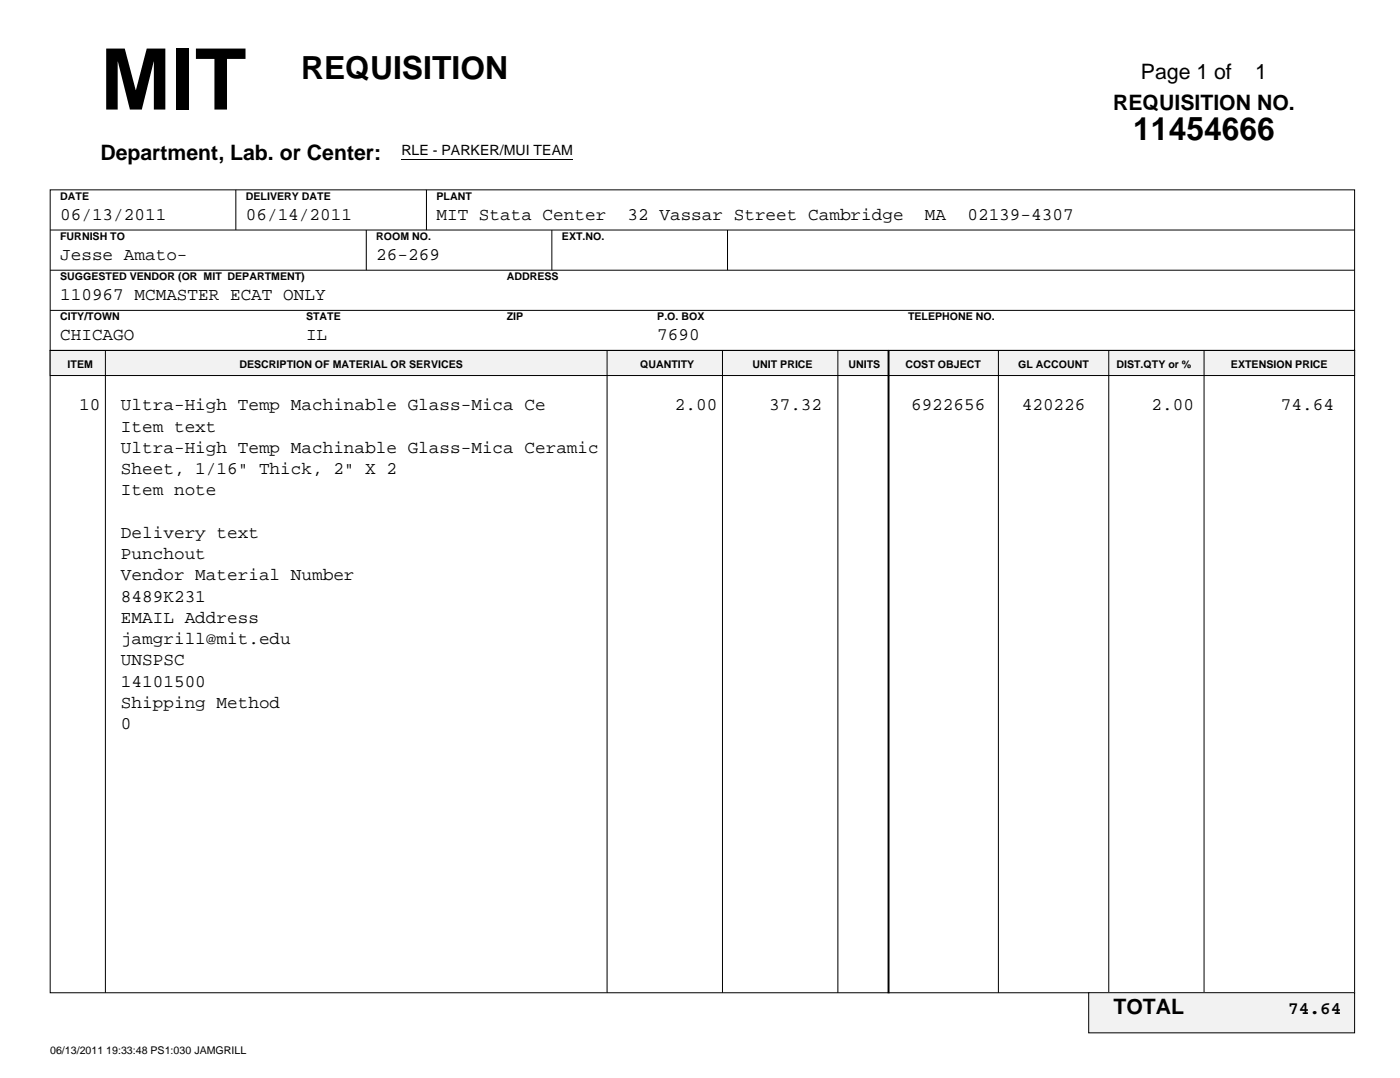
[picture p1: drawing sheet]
<svg xmlns="http://www.w3.org/2000/svg" width="279mm" height="215mm" viewBox="0 0 279 215" stroke-linecap="round" stroke-linejoin="round" font-family="sans-serif">
<defs><g id="words">
<text font-size="16.9" x="20" y="21.8">MIT</text>
<g font-size="6.3">
<text x="60" y="15.8">REQUISITION</text>
<text x="225.9" y="27.8">11454666</text>
</g>
<g font-size="4.2">
<text x="227.4" y="15.8">Page 1 of</text>
<text x="250.2" y="15.8">1</text>
<text x="221.9" y="21.8">REQUISITION NO.</text>
<text x="20" y="31.8">Department, Lab. or Center:</text>
<text x="221.9" y="202.1">TOTAL</text>
</g>
<g font-size="3.5">
<text x="12" y="43.8">06/13/2011</text>
<text x="49" y="43.8">06/14/2011</text>
<text x="87" y="43.8">MIT Stata Center</text>
<text x="125.1" y="43.8">32 Vassar Street Cambridge</text>
<text x="184.4" y="43.8">MA</text>
<text x="192.8" y="43.8">02139-4307</text>
<text x="12" y="51.8">Jesse Amato-</text>
<text x="75" y="51.8">26-269</text>
<text x="12" y="59.8">110967 MCMASTER ECAT ONLY</text>
<text x="12" y="67.7">CHICAGO</text>
<text x="61" y="67.7">IL</text>
<text x="131" y="67.7">7690</text>
<text x="15.8" y="81.8">10</text>
<text x="24.1" y="81.8">Ultra-High Temp Machinable Glass-Mica Ce</text>
<text x="134.5" y="81.8">2.00</text>
<text x="153.3" y="81.8">37.32</text>
<text x="181.6" y="81.8">6922656</text>
<text x="203.7" y="81.8">420226</text>
<text x="229.5" y="81.8">2.00</text>
<text x="255.3" y="81.8">74.64</text>
<text x="24.1" y="86">Item text</text>
<text x="24.1" y="90.3">Ultra-High Temp Machinable Glass-Mica Ceramic</text>
<text x="24.1" y="94.5">Sheet, 1/16&quot; Thick, 2&quot; X 2</text>
<text x="24.1" y="98.7">Item note</text>
<text x="24.1" y="107.2">Delivery text</text>
<text x="24.1" y="111.4">Punchout</text>
<text x="24.1" y="115.7">Vendor Material Number</text>
<text x="24.1" y="119.9">8489K231</text>
<text x="24.1" y="124.1">EMAIL Address</text>
<text x="24.1" y="128.4">jamgrill@mit.edu</text>
<text x="24.1" y="132.6">UNSPSC</text>
<text x="24.1" y="136.8">14101500</text>
<text x="24.1" y="141.1">Shipping Method</text>
<text x="24.1" y="145.3">0</text>
<text x="256.8" y="202.1">74.64</text>
</g>
<text font-size="2.8" x="80" y="30.8">RLE - PARKER/MUI TEAM</text>
<g font-size="2.1">
<text x="12" y="39.8">DATE</text>
<text x="49" y="39.8">DELIVERY DATE</text>
<text x="87" y="39.8">PLANT</text>
<text x="12" y="47.8">FURNISH TO</text>
<text x="75" y="47.8">ROOM NO.</text>
<text x="112" y="47.8">EXT.NO.</text>
<text x="12" y="55.8">SUGGESTED VENDOR (OR MIT DEPARTMENT)</text>
<text x="101" y="55.8">ADDRESS</text>
<text x="12" y="63.7">CITY/TOWN</text>
<text x="61" y="63.7">STATE</text>
<text x="101" y="63.7">ZIP</text>
<text x="131" y="63.7">P.O. BOX</text>
<text x="181" y="63.7">TELEPHONE NO.</text>
<text x="13.5" y="73.3">ITEM</text>
<text x="47.7" y="73.3">DESCRIPTION OF MATERIAL OR SERVICES</text>
<text x="127.6" y="73.3">QUANTITY</text>
<text x="150" y="73.3">UNIT PRICE</text>
<text x="169.1" y="73.3">UNITS</text>
<text x="180.5" y="73.3">COST OBJECT</text>
<text x="203" y="73.3">GL ACCOUNT</text>
<text x="222.5" y="73.3">DIST.QTY or %</text>
<text x="245.4" y="73.3">EXTENSION PRICE</text>
<text x="10" y="210.1">06/13/2011 19:33:48 PS1:030 JAMGRILL</text>
</g>
</g></defs>
<path d="M10 69.8h260v128.1h-260z" fill="none" stroke="#000" stroke-width=".2"/>
<path d="M10 69.8h260v5h-260z" fill="#f2f2f2"/>
<g fill="none" stroke="#000" stroke-width=".2">
<path d="M10 37.8h260v32h-260zM47 37.8v8zM85 37.8v8zM10 45.8h260zM10 53.9h260zM73 45.8v8.1zM110 45.8v8.1zM145 45.8v8.1zM10 69.8h260v5h-260zM10 61.9h260zM21 69.8v128.1zM121 69.8v128.1z"/>
<path d="M144 69.8v128.1zM167 69.8v128.1zM177 69.8h.2v128.1h-.2zM177.1 69.8v128.1M199 69.8v128.1zM221 69.8v128.1zM240 69.8v128.1z"/>
</g>
<path d="M217 197.8h53v8h-53z" fill="#f2f2f2"/>
<path d="M80 31.8h34.2M217 197.8h53v8h-53z" fill="none" stroke="#000" stroke-width=".2"/>
<use href="#words"/>
</svg>
